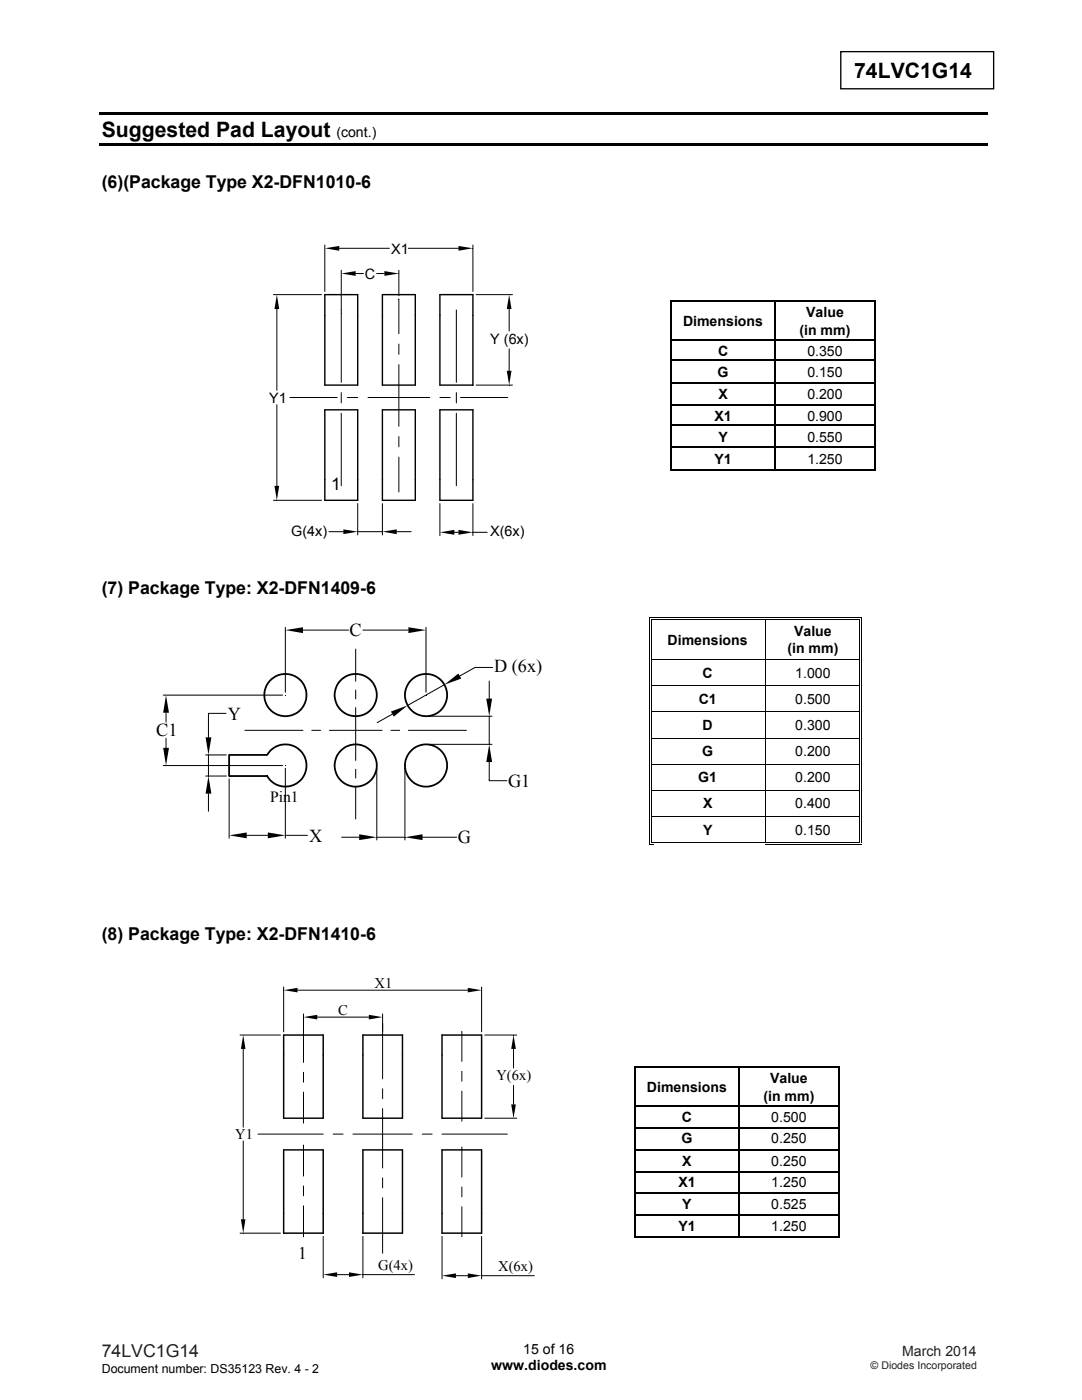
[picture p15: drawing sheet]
<svg xmlns="http://www.w3.org/2000/svg" width="216mm" height="279mm" viewBox="0 0 216 279" stroke-linecap="round" stroke-linejoin="round" font-family="sans-serif">
<defs><g id="words">
<g font-size="4.2">
<text x="170.4" y="15.6">74LVC1G14</text>
<text x="20.3" y="27.3">Suggested Pad Layout</text>
</g>
<g font-size="3.6">
<text x="69.8" y="127">C</text>
<text x="98.6" y="134.1">D (6x)</text>
<text x="45.4" y="143.6">Y</text>
<text x="31.2" y="147">C1</text>
<text x="101.4" y="157">G1</text>
<text x="61.7" y="168">X</text>
<text x="91.3" y="168.3">G</text>
</g>
<g font-size="3.5">
<text x="20.3" y="37.5">(6)(Package Type X2-DFN1010-6</text>
<text x="20.3" y="118.6">(7) Package Type: X2-DFN1409-6</text>
<text x="20.3" y="187.6">(8) Package Type: X2-DFN1410-6</text>
<text x="59.5" y="251.3">1</text>
</g>
<text font-size="3.5" fill="#231f20" x="20.3" y="270.9">74LVC1G14</text>
<text font-size="3.4" x="66.1" y="97.9">1</text>
<text font-size="3.1" x="53.9" y="160">Pin1</text>
<g font-size="2.9">
<text x="78.1" y="50.6">X1</text>
<text x="72.8" y="55.6">C</text>
<text x="97.8" y="68.6">Y (6x)</text>
<text x="53.7" y="80.4">Y1</text>
<text x="58.1" y="106.9">G(4x)</text>
<text x="97.8" y="107">X(6x)</text>
<text x="74.7" y="197.2">X1</text>
<text x="67.5" y="202.6">C</text>
<text x="99" y="215.6">Y(6x)</text>
<text x="46.9" y="227.3">Y1</text>
<text x="75.5" y="253.4">G(4x)</text>
<text x="99.4" y="253.6">X(6x)</text>
</g>
<g font-size="2.8">
<text x="67.1" y="27.3">(cont.)</text>
<text x="136.3" y="65.1">Dimensions</text>
<text x="160.9" y="63.3">Value</text>
<text x="143.3" y="71">C</text>
<text x="159.5" y="66.9">(in mm)</text>
<text x="161.1" y="71">0.350</text>
<text x="143.2" y="75.3">G</text>
<text x="161.1" y="75.3">0.150</text>
<text x="142.6" y="84">X1</text>
<text x="143.3" y="79.7">X</text>
<text x="161.1" y="79.7">0.200</text>
<text x="161.1" y="84">0.900</text>
<text x="143.3" y="88.2">Y</text>
<text x="161.1" y="88.2">0.550</text>
<text x="142.6" y="92.7">Y1</text>
<text x="161.1" y="92.7">1.250</text>
<text x="133.2" y="128.6">Dimensions</text>
<text x="157.1" y="130.3">(in mm)</text>
<text x="158.5" y="127">Value</text>
<text x="140.2" y="135.2">C</text>
<text x="158.7" y="135.2">1.000</text>
<text x="139.4" y="140.5">C1</text>
<text x="158.7" y="140.5">0.500</text>
<text x="140.2" y="145.7">D</text>
<text x="158.7" y="145.7">0.300</text>
<text x="140.1" y="150.9">G</text>
<text x="158.7" y="150.9">0.200</text>
<text x="139.3" y="156.1">G1</text>
<text x="140.3" y="161.3">X</text>
<text x="158.7" y="161.3">0.400</text>
<text x="158.7" y="156.1">0.200</text>
<text x="140.3" y="166.6">Y</text>
<text x="158.7" y="166.6">0.150</text>
<text x="129.1" y="217.9">Dimensions</text>
<text x="152.3" y="219.7">(in mm)</text>
<text x="153.7" y="216.1">Value</text>
<text x="136.1" y="223.9">C</text>
<text x="153.9" y="223.9">0.500</text>
<text x="136" y="228.2">G</text>
<text x="136.1" y="232.6">X</text>
<text x="153.9" y="228.2">0.250</text>
<text x="153.9" y="232.6">0.250</text>
<text x="135.4" y="236.9">X1</text>
<text x="153.9" y="236.9">1.250</text>
<text x="135.4" y="245.6">Y1</text>
<text x="136.1" y="241.2">Y</text>
<text x="153.9" y="241.2">0.525</text>
<text x="153.9" y="245.6">1.250</text>
<text x="98" y="273.5">www.diodes.com</text>
<text x="104.4" y="270.2">15 of 16</text>
</g>
<text font-size="2.8" fill="#231f20" x="180" y="270.6">March 2014</text>
<text font-size="2.5" x="20.3" y="274">Document number: DS35123 Rev. 4 - 2</text>
<text font-size="2.1" fill="#231f20" x="173.7" y="273.2">© Diodes Incorporated</text>
</g></defs>
<path d="M167.8 10.3h30.5v7.4h-30.5z" fill="none" stroke="#000" stroke-width=".26"/>
<g fill="#000">
<path d="M19.8 22.5h177.3v.5h-177.3zM19.8 28.6h177.3v.5h-177.3zM133.8 59.9l.3 .1zM154.5 59.9l.3 .1zM174.5 59.9l.3 .1zM133.8 59.9l.1 .3zM133.8 67.7l.1 .2zM133.8 71.8l.1 .3zM133.8 76.2l.1 .3zM134 60.1l.1 .1zM134 67.7l.1 .2zM134 71.8l.1 .3z"/>
<path d="M134 76.2l.1 .3zM154.5 60.2h.3zM154.5 60.1l.3 .1zM154.5 67.7h.3v.2h-.3zM154.5 71.8h.3v.3h-.3zM154.5 76.2h.3v.3h-.3zM174.5 60.1l.1 .1zM174.5 67.7l.1 .2zM174.5 71.8l.1 .3zM174.5 76.2l.1 .3zM174.7 59.9l.1 .3zM174.7 67.7l.1 .2z"/>
<path d="M174.7 71.8l.1 .3zM174.7 76.2l.1 .3zM133.8 80.6l.1 .3zM133.8 84.8l.1 .2zM133.8 89.2l.1 .3zM133.8 93.8l.3 .1zM134 80.6l.1 .3zM134 84.8l.1 .2zM134 89.2l.1 .3zM134 93.6l.1 .1zM154.5 80.6h.3v.3h-.3zM154.5 84.8h.3v.2h-.3z"/>
<path d="M154.5 89.2h.3v.3h-.3zM174.5 80.6l.1 .3zM174.5 84.8l.1 .2zM174.5 89.2l.1 .3zM174.5 93.8l.3 .1zM174.5 93.6l.1 .1zM174.7 80.6l.1 .3zM174.7 84.8l.1 .2zM174.7 89.2l.1 .3zM174.7 93.6l.1 .3z"/>
</g>
<g fill="none" stroke="#000" stroke-width=".2">
<path d="M134.1 59.9h20.4M154.8 59.9h19.7M133.9 60.2v7.5M133.9 67.9v3.9M133.9 72.1v4.1M133.9 76.5v4.1M134 60.2v7.5M134 67.9v3.9M134 72.1v4.1M134 76.5v4.1M134.1 60.1h20.4M154.8 60.1h19.7"/>
<path d="M174.6 60.2v7.5M174.6 67.9v3.9M174.6 72.1v4.1M174.6 76.5v4.1M174.7 60.2v7.5M174.7 67.9v3.9M174.7 72.1v4.1M174.7 76.5v4.1M133.9 80.9v3.9M133.9 85v4.2M133.9 89.5v4.4M134 80.9v3.9"/>
<path d="M134 85v4.2M134 89.5v4.1M134.1 93.8h40.4M134.1 93.6h20.4M154.8 93.6h19.7M174.6 80.9v3.9M174.6 85v4.2M174.6 89.5v4.1M174.7 80.9v3.9M174.7 85v4.2M174.7 89.5v4.1"/>
</g>
<g fill="none" stroke="#000" stroke-width=".25">
<path d="M134.1 67.8h20.4M134.1 71.9h20.4M134.1 76.3h20.4M154.6 60.2v7.5M154.6 67.9v3.9M154.6 72.1v4.1M154.6 76.5v4.1M154.8 67.8h19.7M154.8 71.9h19.7M154.8 76.3h19.7M134.1 80.8h20.4M134.1 84.9h20.4"/>
<path d="M134.1 89.3h20.4M154.6 80.9v3.9M154.6 85v4.2M154.6 89.5v4.2M154.8 80.8h19.7M154.8 84.9h19.7M154.8 89.3h19.7"/>
</g>
<g fill="#fff">
<path d="M130 123.8h22.6v7.8h-22.6z"/>
<path d="M130.5 126h21.5v3.3h-21.5z"/>
</g>
<path d="M129.5 123.2h.2v.6h-.2zM129.5 123.2h.5v.2h-.5zM129.9 123.6h.1v.2h-.1zM129.9 123.6h.1v.1h-.1z" fill="#000"/>
<path d="M130 123.3h22.6M130 123.7h22.6" fill="none" stroke="#000" stroke-width=".2"/>
<path d="M130 123.7l22.6 .1z" fill="#fff"/>
<path d="M152.6 123.7l.2 .1zM152.6 123.2h.5v.2h-.5zM152.6 123.6h.5v.1h-.5zM171.5 123.2h.5v.2h-.5zM171.5 123.6h.2v.2h-.2zM171.5 123.6h.2v.1h-.2zM171.8 123.2h.2v.6h-.2z" fill="#000"/>
<path d="M129.6 123.8v7.8M129.9 123.8v7.8M152.7 123.8v7.8M153.1 123.3h18.4M153.1 123.7h18.4M171.6 123.8v7.8M171.9 123.8v7.8" fill="none" stroke="#000" stroke-width=".2"/>
<g fill="#fff">
<path d="M130 131.7h22.6v5.1h-22.6z"/>
<path d="M130.5 132.6h21.5v3.3h-21.5z"/>
</g>
<g fill="#000">
<path d="M129.5 131.6h.2v.1h-.2zM129.5 136.8h.2v.1h-.2zM129.9 131.6h.1v.1h-.1zM129.9 136.8h.1v.1h-.1zM171.5 131.6h.2v.1h-.2zM171.5 136.8h.2v.1h-.2zM171.8 131.6h.2v.1h-.2zM171.8 136.8h.2v.1h-.2zM129.5 142h.2v.2h-.2zM129.5 147.2h.2v.2h-.2zM129.5 152.4h.2v.2h-.2zM129.9 142h.1v.2h-.1z"/>
<path d="M129.9 147.2h.1v.2h-.1zM129.9 152.4h.1v.2h-.1zM171.5 142h.2v.2h-.2zM171.5 147.2h.2v.2h-.2zM171.5 152.4h.2v.2h-.2zM171.8 142h.2v.2h-.2zM171.8 147.2h.2v.2h-.2zM171.8 152.4h.2v.2h-.2z"/>
</g>
<g fill="none" stroke="#000" stroke-width=".2">
<path d="M129.6 131.7v5.1M129.6 136.9v5.1M129.9 131.7v5.1M129.9 136.9v5.1M130 131.6h41.5M130 136.9h41.5M152.7 131.7v5.1M152.7 136.9v5.1M171.6 131.7v5.1M171.6 136.9v5.1M171.9 131.7v5.1M171.9 136.9v5.1"/>
<path d="M129.6 142.2v5M129.6 147.4v5M129.6 152.6v5M129.9 142.2v5M129.9 147.4v5M129.9 152.6v5M130 147.3h41.5M130 152.5h41.5M152.7 142.2v5M152.7 147.4v5M152.7 152.6v5M171.5 142.1h-41.5"/>
<path d="M171.6 142.2v5M171.6 147.4v5M171.6 152.6v5M171.9 142.2v5M171.9 147.4v5M171.9 152.6v5"/>
</g>
<g fill="#fff">
<path d="M130 157.8h22.6v5.1h-22.6z"/>
<path d="M130.5 158.7h21.5v3.3h-21.5z"/>
</g>
<path d="M129.5 157.6h.2v.2h-.2zM129.9 157.6h.1v.2h-.1zM171.5 157.6h.2v.2h-.2zM171.8 157.6h.2v.2h-.2z" fill="#000"/>
<path d="M129.6 157.8v5.1M129.9 157.8v5.1M152.7 157.8v5.1M171.5 157.7h-41.5M171.6 157.8v5.1M171.9 157.8v5.1" fill="none" stroke="#000" stroke-width=".2"/>
<g fill="#fff">
<path d="M130 163h22.6v5.1h-22.6z"/>
<path d="M130.5 164h21.5v3.2h-21.5z"/>
</g>
<path d="M129.5 162.9h.2v.1h-.2zM129.9 162.9h.1v.1h-.1zM171.5 162.9h.2v.1h-.2zM171.8 162.9h.2v.1h-.2z" fill="#000"/>
<path d="M129.6 163v5.1M129.9 163v5.1M152.7 163v5.1M171.5 163h-41.5M171.6 163v5.1M171.9 163v5.1" fill="none" stroke="#000" stroke-width=".2"/>
<g fill="#fff">
<path d="M129.8 168.6h22.9v4.7h-22.9z"/>
<path d="M130.5 169h21.5v4h-21.5z"/>
<path d="M129.8 168.6h.2z"/>
</g>
<path d="M129.5 168.1h.2v.5h-.2zM129.5 168.4h.5v.2h-.5zM129.9 168.1h.1v.2h-.1z" fill="#000"/>
<path d="M130 168.6h.5z" fill="#fff"/>
<path d="M130 168.1h.5v.2h-.5zM130 168.4h.5v.2h-.5z" fill="#000"/>
<path d="M130.5 168.2h22.1M130.5 168.5h22.1" fill="none" stroke="#000" stroke-width=".2"/>
<path d="M130.5 168.6h22.1z" fill="#fff"/>
<g fill="#000">
<path d="M152.6 168.1h.5v.2h-.5zM152.6 168.4h.5v.2h-.5zM152.8 168.1h.5v.2h-.5zM152.8 168.4h.5v.2h-.5zM171.5 168.1h.2v.2h-.2zM171.5 168.4h.5v.2h-.5zM171.8 168.1h.2v.2h-.2zM126.6 212.9l.1 .2zM126.6 212.9l.3 .1zM126.8 213l.1 .1zM147.3 213.1h.3zM147.3 212.9l.3 .1z"/>
<path d="M147.3 213l.3 .1zM167.3 212.9l.3 .1zM167.3 213l.1 .1zM167.5 212.9l.1 .2zM126.6 220.7l.1 .3zM126.6 224.9l.1 .3zM126.6 229.3l.1 .3zM126.6 233.7l.1 .3zM126.6 237.9l.1 .3zM126.8 220.7l.1 .3zM126.8 224.9l.1 .3zM126.8 229.3l.1 .3z"/>
<path d="M126.8 233.7l.1 .3zM126.8 237.9l.1 .3zM147.3 220.7h.3v.3h-.3zM147.3 224.9h.3v.3h-.3zM147.3 229.3h.3v.3h-.3zM147.3 233.7h.3v.3h-.3zM147.3 237.9h.3v.3h-.3zM167.3 220.7l.1 .3zM167.3 224.9l.1 .3zM167.3 229.3l.1 .3zM167.3 233.7l.1 .3zM167.3 237.9l.1 .3z"/>
<path d="M167.5 220.7l.1 .3zM167.5 224.9l.1 .3zM167.5 229.3l.1 .3zM167.5 233.7l.1 .3zM167.5 237.9l.1 .3zM126.6 242.3l.1 .3zM126.6 246.9l.3 .1zM126.8 242.3l.1 .3zM126.8 246.8h.1zM147.3 242.3h.3v.3h-.3zM167.3 242.3l.1 .3zM167.3 246.9l.3 .1z"/>
<path d="M167.3 246.8h.1zM167.5 242.3l.1 .3zM167.5 246.8l.1 .2z"/>
</g>
<g fill="none" stroke="#000" stroke-width=".2">
<path d="M54.6 58.8h9.6M64.8 48.9v9.3M67.7 49.6h10M68.1 53.9v22.4M71 54.6h1.5M75.2 54.6h1.5M79.6 53.9v5.1M79.6 59.7v6.9M81.5 49.6h10M94.4 48.9v9.3M95 58.8h7.3M55.2 61.7v16.2"/>
<path d="M57.8 79.3h9.5M68.1 78.4v2M69.3 79.3h2.1M73.4 79.3h12.3M79.6 68.7v2M79.6 72.8v12.3M87.8 79.3h2M91.1 61.8v14.5M91.1 78.4v2M91.9 79.3h9.4M95 76.9h7.3M101.6 61.7v4.4"/>
<path d="M101.6 69.6v4.4M54.6 99.8h9.6M55.2 80.8v16.2M68.1 82.5v14.4M79.6 87.1v2.1M79.6 91.2v7M91.1 82.5v14.4M65.6 106.1h2.9M71.4 106.1h4.9M71.4 100.5v6.3M76.3 100.5v6.3M79.2 106.1h2.8"/>
<path d="M87.8 100.5v6.4M90.7 106.2h.8M94.4 100.5v6.4M94.4 106.2h2.8M32.6 138.7h23.8M56.9 125.2v13M60.5 125.8h9.1M71 129.5v6.5M71 137.7v1.8M72.4 125.8h9.1M85 125.2v13M88.7 136.7l-7.4 4.1"/>
<path d="M97.6 135.9v3.5M98.3 133.2h-3.5l-3.1 1.7M32.6 152.8h23.8M33.1 142.2v1.9M33.1 147.3v1.9M41 150.7h4.2M41 154.9h4.2M41.6 150.7v4.2M41.6 158.4v3.5M45.1 142.4h-3.5v4.8M45.7 155.4v11.9M48.9 145.8h11.6"/>
<path d="M56.9 153.3v14M62.2 145.8h1.8M65.7 145.8h10.5M71 141.2v10.6M71 153.5v1.8M71 157v6.4M75.2 153.3v14.3M78 145.8h1.8M78.3 142.5l-3.1 1.7M80.8 153.3v14.3M81.5 145.8h11.6M85.6 142.9h12.6"/>
<path d="M85.6 148.5h12.6M97.6 152.1v3.7h3.5M97.6 142.9v5.6M49.2 166.7h4.2M56.9 166.7h4.4M68.2 167.1h3.5M75.2 167.1h5.6M84.3 167.1h6.8M153.3 168.2h18.2M153.3 168.5h18.2M56.6 197v8.9M59.4 197.6h33.9"/>
<path d="M96.1 197v8.9M47.9 206.6h8.1M48.5 209.3v15.7M60.6 202.4v9.6M60.6 214v2M60.6 218v6.2M63.3 203h10.3M76.3 202.4v12.9M76.3 217.3v2M92.2 205.8v6M92.2 213.8v2M92.2 217.8v6"/>
<path d="M96.7 206.6h6.4M102.5 209.3v3.8M102.5 216.6v3.8M126.7 213.1v7.6M126.8 213.1v7.6M126.9 212.9h20.4M126.9 213.1h20.4M147.6 212.9h19.7M147.6 213.1h19.7M167.4 213.1v7.6M167.5 213.1v7.6M48.5 227.7v15.6"/>
<path d="M51.5 226.3h13M60.6 228.5v6.2M60.6 236.7v2M66.5 226.3h2M70.4 226.3h11.9M76.3 221.2v11.9M76.3 235.1v2M76.3 239v11.1M84.3 226.3h1.9M88.2 226.3h13M92.2 228.9v6M92.2 236.9v2"/>
<path d="M96.7 223.2h6.4M126.7 221v3.9M126.7 225.2v4.1M126.7 229.6v4.1M126.7 234v3.9M126.7 238.2v4.1M126.8 221v3.9M126.8 225.2v4.1M126.8 229.6v4.1M126.8 234v3.9M126.8 238.2v4.1M167.4 221v3.9"/>
<path d="M167.4 225.2v4.1M167.4 229.6v4.1M167.4 234v3.9M167.4 238.2v4.1M167.5 221v3.9M167.5 225.2v4.1M167.5 229.6v4.1M167.5 234v3.9M167.5 238.2v4.1M47.9 246.1h8.1M60.6 240.6v6.2M64.5 246.7v8.3"/>
<path d="M67.3 254.4h2.3M72.4 246.7v8.3M72.4 254.4h10.3M88.2 246.7v8.5M91 254.6h2.3M92.2 240.8v6M96.1 246.7v8.5M96.1 254.6h10.5M126.7 242.6v4.4M126.8 242.6v4.2M126.9 247h40.4M126.9 246.8h20.4"/>
<path d="M147.6 246.8h19.7M167.4 242.6v4.2M167.5 242.6v4.2"/>
</g>
<g fill="none" stroke="#000" stroke-width=".25">
<path d="M147.4 213.1v7.6M126.9 220.8h20.4M126.9 225h20.4M126.9 229.4h20.4M126.9 233.8h20.4M126.9 238.1h20.4M147.4 221v3.9M147.4 225.2v4.1M147.4 229.6v4.1M147.4 234v3.9M147.4 238.2v4.1M147.6 220.8h19.7"/>
<path d="M147.6 225h19.7M147.6 229.4h19.7M147.6 233.8h19.7M147.6 238.1h19.7M126.9 242.5h20.4M147.4 242.6v4.2M147.6 242.5h19.7"/>
</g>
<path d="M64.8 58.8h6.6v18.1h-6.6zM76.3 58.8h6.6v18.1h-6.6zM87.8 58.8h6.6v18.1h-6.6zM64.8 81.8h6.6v18h-6.6zM76.3 81.8h6.6v18h-6.6zM87.8 81.8h6.6v18h-6.6z" fill="none" stroke="#000" stroke-width=".28"/>
<g fill="#000">
<path d="M64.8 49.6l2.9-.5v.9zM68.1 54.6l2.9-.5v1zM76.7 54.1l2.9 .5-2.9 .5zM91.5 49.1l2.9 .5-2.9 .4zM55.2 58.8l.5 2.9h-.9zM101.6 58.8l.5 2.9h-1zM101.1 74h1l-.5 2.9zM54.8 97h.9l-.5 2.8zM68.5 105.6l2.9 .5-2.9 .5zM76.3 106.1l2.9-.5v1zM87.8 106.2l2.9-.5v1zM91.5 105.7l2.9 .5-2.9 .5z"/>
<path d="M56.9 125.8l3.6-.6v1.1zM81.5 125.2l3.5 .6-3.5 .5zM88.7 136.7l2.8-2.3 .5 1zM97 139.4h1.2l-.6 3.5zM33.1 138.7l.6 3.5h-1.1zM32.6 149.2h1.1l-.6 3.6zM41 147.2h1.2l-.6 3.5zM41.6 154.9l.6 3.5h-1.2zM78 142l3.3-1.2-2.7 2.2zM97.6 148.5l.6 3.6h-1.2zM45.7 166.7l3.5-.6v1.2zM53.4 166.1l3.5 .6-3.5 .6z"/>
<path d="M71.7 166.5l3.5 .6-3.5 .6zM80.8 167.1l3.5-.6v1.2zM56.6 197.6l2.8-.5v1zM93.3 197.1l2.8 .5-2.8 .5zM48.5 206.6l.5 2.7h-.9zM60.6 203l2.7-.5v1zM73.6 202.5l2.7 .5-2.7 .5zM102.5 206.6l.4 2.7h-.9zM102 220.4h.9l-.4 2.8zM48.1 243.3h.9l-.5 2.8zM64.5 254.4l2.8-.5v.9zM69.6 253.9l2.8 .5-2.8 .4z"/>
<path d="M88.2 254.6l2.8-.5v1zM93.3 254.1l2.8 .5-2.8 .5z"/>
</g>
<path d="M56.6 206.6h7.9v16.6h-7.9zM72.4 206.6h7.9v16.6h-7.9zM88.2 206.6h7.9v16.6h-7.9zM56.6 229.5h7.9v16.6h-7.9zM72.4 229.5h7.9v16.6h-7.9zM88.2 229.5h7.9v16.6h-7.9z" fill="none" stroke="#000" stroke-width=".29"/>
<g fill="none" stroke="#000" stroke-width=".36">
<path d="M45.7 150.7h7.6a4.2 4.2 0 0 1 6.4-1.2 4.2 4.2 0 0 1 0 6.5 4.2 4.2 0 0 1-6.4-1.1h-7.6z"/>
<circle cx="56.9" cy="138.7" r="4.2"/>
<circle cx="71" cy="138.7" r="4.2"/>
<circle cx="85" cy="138.7" r="4.2"/>
<circle cx="71" cy="152.8" r="4.2"/>
<circle cx="85" cy="152.8" r="4.2"/>
</g>
<use href="#words"/>
</svg>
